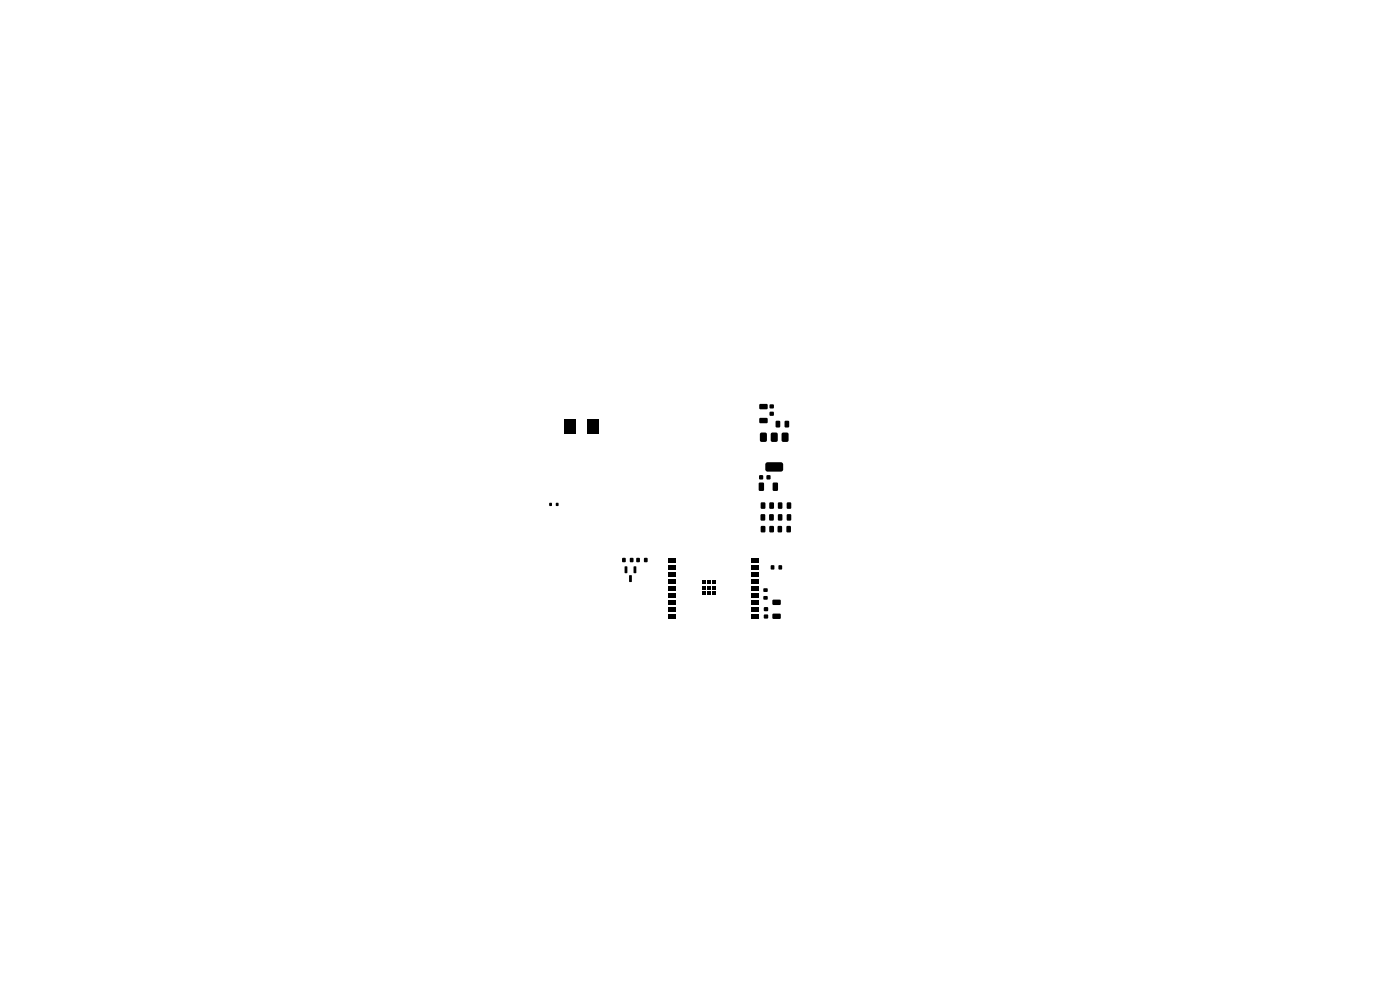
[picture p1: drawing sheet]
<svg xmlns="http://www.w3.org/2000/svg" width="297mm" height="210mm" viewBox="0 0 297 210" stroke-linecap="round" stroke-linejoin="round" font-family="sans-serif">
<g fill="#000">
<path d="M119.7 89h2.4v3h-2.4zM124.6 89h2.4v3h-2.4zM161.3 91.9l.3-.1h.8l.2 .1 .1 1.5-.2 .3-.9 .1-.3-.2zM161.1 85.7h1.6l.2 .2-.1 .8-.2 .1h-1.4l-.1-.2zM161.1 88.7h1.6l.2 .2-.1 .7-.2 .2h-1.4l-.1-.3zM163.3 85.8h.8v.8h-.8zM163.3 87.4h.8v.8h-.8zM163.6 91.9l.3-.1h.8l.2 .1 .1 1.5-.2 .3-.9 .1-.3-.2zM164.6 89.3l.7-.1 .2 .2v1l-.1 .3h-.6l-.2-.2zM162.5 98.2l.3-.1h3.1l.2 .3v1.4l-.5 .3-3-.1-.2-.4v-1.2zM165.9 91.9l.3-.1h.8l.2 .1 .1 1.5-.2 .3-.9 .1-.3-.2zM166.5 89.3l.7-.1 .2 .2v1l-.1 .3h-.6l-.2-.2z"/>
<path d="M116.5 106.7h.6v.6h-.6zM117.9 106.7h.6v.6h-.6zM132 118.4h.7v.8h-.7zM133.7 118.4h.6v.8h-.6zM135 118.4h.7v.8h-.7zM136.7 118.4h.6v.8h-.6zM141.9 118.4h1.5v.9h-1.5zM141.9 119.9h1.5v.9h-1.5zM159.4 119.9h1.5v.9h-1.5zM159.4 118.4h1.5v.9h-1.5zM161 102.4h.8l.3 .1v1.4l-.2 .2-.7 .1-.2-.2zM161.1 100.8h.8v.9h-.8z"/>
<path d="M161.4 109.1h.7l.2 .1 .1 1-.2 .2-.6 .1-.3-.2zM161.4 106.6h.7l.3 .1v1l-.2 .2-.6 .1-.2-.2zM161.4 111.6h.7l.3 .1v1l-.2 .2-.6 .1-.2-.2zM162.6 100.8h.8v.9h-.8zM163.2 109.1h.7l.3 .1v1l-.2 .2-.6 .1-.2-.2zM163.3 106.6h.7l.2 .1v1l-.1 .2-.7 .1-.2-.2zM163.3 111.6h.7l.2 .1v1l-.1 .2-.7 .1-.2-.2zM164 102.4h.8l.2 .1 .1 1.4-.2 .2-.7 .1-.3-.2zM165 111.6h.7l.2 .1v1l-.1 .2-.6 .1-.2-.2zM165.1 106.6h.6l.3 .1v1l-.2 .2-.5 .1-.3-.2zM165.1 109.1h.6l.3 .1v1l-.2 .2-.5 .1-.3-.2zM166.9 111.6h.7l.2 .1v1l-.2 .2-.5 .1-.3-.2z"/>
<path d="M167 106.6h.6l.2 .1 .1 1-.2 .2-.6 .1-.2-.2zM167 109.1h.6l.2 .1 .1 1-.2 .2-.6 .1-.2-.2zM132.5 120.2h.6l-.1 1.4-.5-.1zM133.5 122l.5 .1v1.4l-.5-.1zM134.4 120.2h.6l-.1 1.4-.5-.1zM141.9 121.4h1.5v.9h-1.5zM141.9 122.9h1.5v.9h-1.5zM141.9 124.4h1.5v.9h-1.5zM141.9 125.9h1.5v.9h-1.5zM141.9 127.4h1.5v.9h-1.5zM141.9 128.9h1.5v.9h-1.5zM141.9 130.4h1.5v.9h-1.5z"/>
<path d="M148.9 125.4h.8v.7h-.8zM148.9 124.3h.8v.7h-.8zM148.9 123.2h.8v.7h-.8zM150.1 125.4h.6v.7h-.6zM150.1 124.3h.6v.7h-.6zM150.1 123.2h.6v.7h-.6zM151.1 125.4h.7v.7h-.7zM151.1 124.3h.7v.7h-.7zM151.1 123.2h.7v.7h-.7zM159.4 130.4h1.5v.9h-1.5zM159.4 128.9h1.5v.9h-1.5zM159.4 127.4h1.5v.9h-1.5z"/>
<path d="M159.4 125.9h1.5v.9h-1.5zM159.4 124.4h1.5v.9h-1.5zM159.4 122.9h1.5v.9h-1.5zM159.4 121.4h1.5v.9h-1.5zM162.1 130.4h.8v.8h-.8zM162.1 128.8h.8v.8h-.8zM162 124.8h.8v.7h-.8zM162 126.5h.8v.7h-.8zM163.9 130.2h1.6l.1 .2v.8l-.2 .1h-1.4l-.2-.2zM163.9 127.3l1.6-.1 .1 .2v.8l-.2 .1h-1.4l-.2-.2zM163.6 119.9h.6v.9h-.6zM165.2 119.9h.7v.9h-.7z"/>
</g>
</svg>
